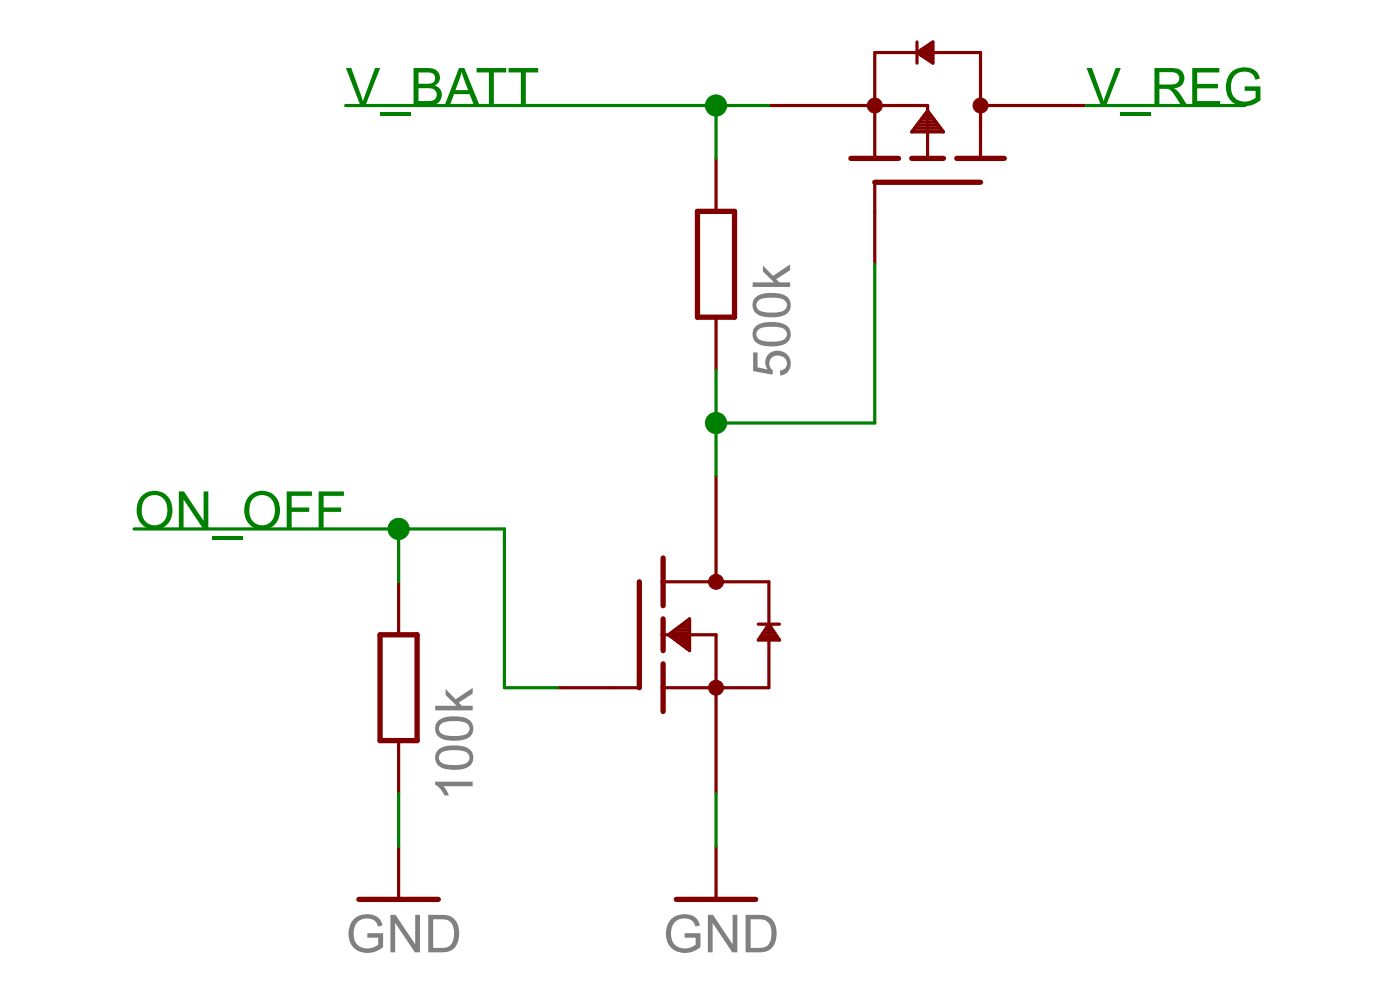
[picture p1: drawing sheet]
<svg xmlns="http://www.w3.org/2000/svg" width="297mm" height="210mm" viewBox="0 0 297 210" stroke-linecap="round" stroke-linejoin="round" font-family="sans-serif">
<defs><g id="words">
<g font-size="12.4" fill="#008000">
<text x="73.3" y="22.3">V_BATT</text>
<text x="230.2" y="22.3">V_REG</text>
<text x="28.4" y="112">ON_OFF</text>
</g>
<g font-size="12.4" fill="#808080">
<text x="167.4" y="80" transform="rotate(-90 167.4 80)">500k</text>
<text x="100.2" y="169.7" transform="rotate(-90 100.2 169.7)">100k</text>
<text x="73.3" y="201.7">GND</text>
<text x="140.5" y="201.7">GND</text>
</g>
</g></defs>
<g fill="#800000" stroke="#800000" stroke-width=".68">
<path d="M151.7 145.7v22.4z"/>
<path d="M118.1 145.7h11.2z"/>
<path d="M129.3 145.7h5.8z"/>
<path d="M140.5 134.5h11.2z"/>
<path d="M151.7 134.5v11.2z"/>
<path d="M140.5 123.2h11.2z"/>
<path d="M140.5 145.7h11.2z"/>
<path d="M162.9 123.2v9z"/>
<path d="M162.9 132.2v13.5z"/>
<path d="M151.7 145.7h11.2z"/>
<path d="M151.7 123.2h11.2z"/>
<path d="M162.9 132.2h2.3z"/>
<path d="M160.7 132.2h2.2z"/>
<path d="M162.9 132.2l-2.2 3.4z"/>
<path d="M160.7 135.6h4.5z"/>
<path d="M162.9 132.2l2.3 3.4z"/>
<path d="M160.8 135.4h4.3z"/>
<path d="M161.2 134.8h3.5z"/>
<path d="M161.6 134.1h2.6z"/>
<path d="M162.1 133.5h1.7z"/>
<path d="M162.5 132.9h.9z"/>
<path d="M141.6 134.5l4.5-3.4z"/>
<path d="M146.1 131.1v6.7z"/>
<path d="M141.6 134.5l4.5 3.3z"/>
<path d="M145.5 137.4h.6z"/>
<path d="M144.7 136.7h1.4z"/>
<path d="M143.8 136.1h2.3z"/>
<path d="M142.9 135.4h3.2z"/>
<path d="M142.1 134.8h4z"/>
<path d="M142 134.1h4.1z"/>
<path d="M142.9 133.5h3.2z"/>
<path d="M143.8 132.9h2.3z"/>
<path d="M144.6 132.2h1.5z"/>
<path d="M145.5 131.6h.6z"/>
<path d="M151.7 100.8v22.4z"/>
<path d="M162.9 22.4h22.5z"/>
<path d="M185.4 44.8v11.2z"/>
<path d="M185.4 38.9v5.9z"/>
<path d="M196.6 22.4v11.1z"/>
<path d="M185.4 22.4h11.2z"/>
<path d="M207.8 22.4v11.1z"/>
<path d="M185.4 22.4v11.1z"/>
<path d="M194.3 11.1h13.5z"/>
<path d="M185.4 11.1h8.9z"/>
<path d="M185.4 11.1v11.3z"/>
<path d="M207.8 11.1v11.3z"/>
<path d="M194.3 11.1v2.3z"/>
<path d="M194.3 8.9v2.2z"/>
<path d="M194.3 11.1l3.4-2.2z"/>
<path d="M197.7 8.9v4.5z"/>
<path d="M194.3 11.1l3.4 2.3z"/>
<path d="M197.2 13h.5z"/>
<path d="M196.2 12.4h1.5z"/>
<path d="M195.2 11.7h2.5z"/>
<path d="M194.4 11.1h3.3z"/>
<path d="M195.3 10.5h2.4z"/>
<path d="M196.3 9.8h1.4z"/>
<path d="M197.3 9.2h.4z"/>
<path d="M196.6 23.5l3.3 4.4z"/>
<path d="M193.2 27.9h6.7z"/>
<path d="M196.6 23.5l-3.4 4.4z"/>
<path d="M193.4 27.7h6.4z"/>
<path d="M193.8 27.1h5.5z"/>
<path d="M194.3 26.5h4.5z"/>
<path d="M194.8 25.8h3.6z"/>
<path d="M195.3 25.2h2.6z"/>
<path d="M195.8 24.6h1.6z"/>
<path d="M196.2 23.9h.7z"/>
<path d="M207.8 22.4h22.4z"/>
<path d="M151.7 33.5v11.3z"/>
<path d="M151.7 67.2v11.2z"/>
<path d="M151.7 179.3v11.2z"/>
<path d="M84.5 123.2v11.3z"/>
<path d="M84.5 156.9v11.2z"/>
<path d="M84.5 179.3v11.2z"/>
</g>
<g fill="#800000" stroke="#800000" stroke-width="1.1">
<path d="M140.5 131.1v3.4z"/>
<path d="M140.5 134.5v3.3z"/>
<path d="M140.5 118.2v5z"/>
<path d="M140.5 123.2v5.1z"/>
<path d="M140.5 140.6v5.1z"/>
<path d="M140.5 145.7v5z"/>
<path d="M135.5 123.2v22.5z"/>
<path d="M196.6 33.5h3.3z"/>
<path d="M193.2 33.5h3.4z"/>
<path d="M207.8 33.5h5z"/>
<path d="M202.8 33.5h5z"/>
<path d="M185.4 33.5h5z"/>
<path d="M180.3 33.5h5.1z"/>
<path d="M185.4 38.6h22.4z"/>
<path d="M155.7 44.8v22.4z"/>
<path d="M147.8 44.8v22.4z"/>
<path d="M147.8 44.8h7.9z"/>
<path d="M147.8 67.2h7.9z"/>
<path d="M143.3 190.5h16.8z"/>
<path d="M88.4 134.5v22.4z"/>
<path d="M80.5 134.5v22.4z"/>
<path d="M80.5 134.5h7.9z"/>
<path d="M80.5 156.9h7.9z"/>
<path d="M76.1 190.5h16.8z"/>
</g>
<g fill="#800000" stroke="#800000" stroke-width=".21">
<circle cx="151.7" cy="145.7" r="1.59"/>
<circle cx="151.7" cy="123.2" r="1.59"/>
<circle cx="185.4" cy="22.4" r="1.59"/>
<circle cx="207.8" cy="22.4" r="1.59"/>
</g>
<g fill="#008000" stroke="#008000" stroke-width=".68">
<path d="M151.7 168.1v11.2z"/>
<path d="M84.5 168.1v11.2z"/>
<path d="M230.2 22.4h33.6z"/>
<path d="M151.7 22.4v11.1z"/>
<path d="M73.3 22.4h78.4z"/>
<path d="M151.7 22.4h11.2z"/>
<path d="M106.9 112v33.7z"/>
<path d="M106.9 145.7h11.2z"/>
<path d="M84.5 112v11.2z"/>
<path d="M84.5 112h22.4z"/>
<path d="M28.4 112h56.1z"/>
<path d="M185.4 56v33.6z"/>
<path d="M151.7 78.4v11.2z"/>
<path d="M151.7 89.6v11.2z"/>
<path d="M151.7 89.6h33.7z"/>
</g>
<g fill="#008000" stroke="#008000" stroke-width=".21">
<circle cx="151.7" cy="22.4" r="2.24"/>
<circle cx="84.5" cy="112" r="2.24"/>
<circle cx="151.7" cy="89.6" r="2.24"/>
</g>
<use href="#words"/>
</svg>
